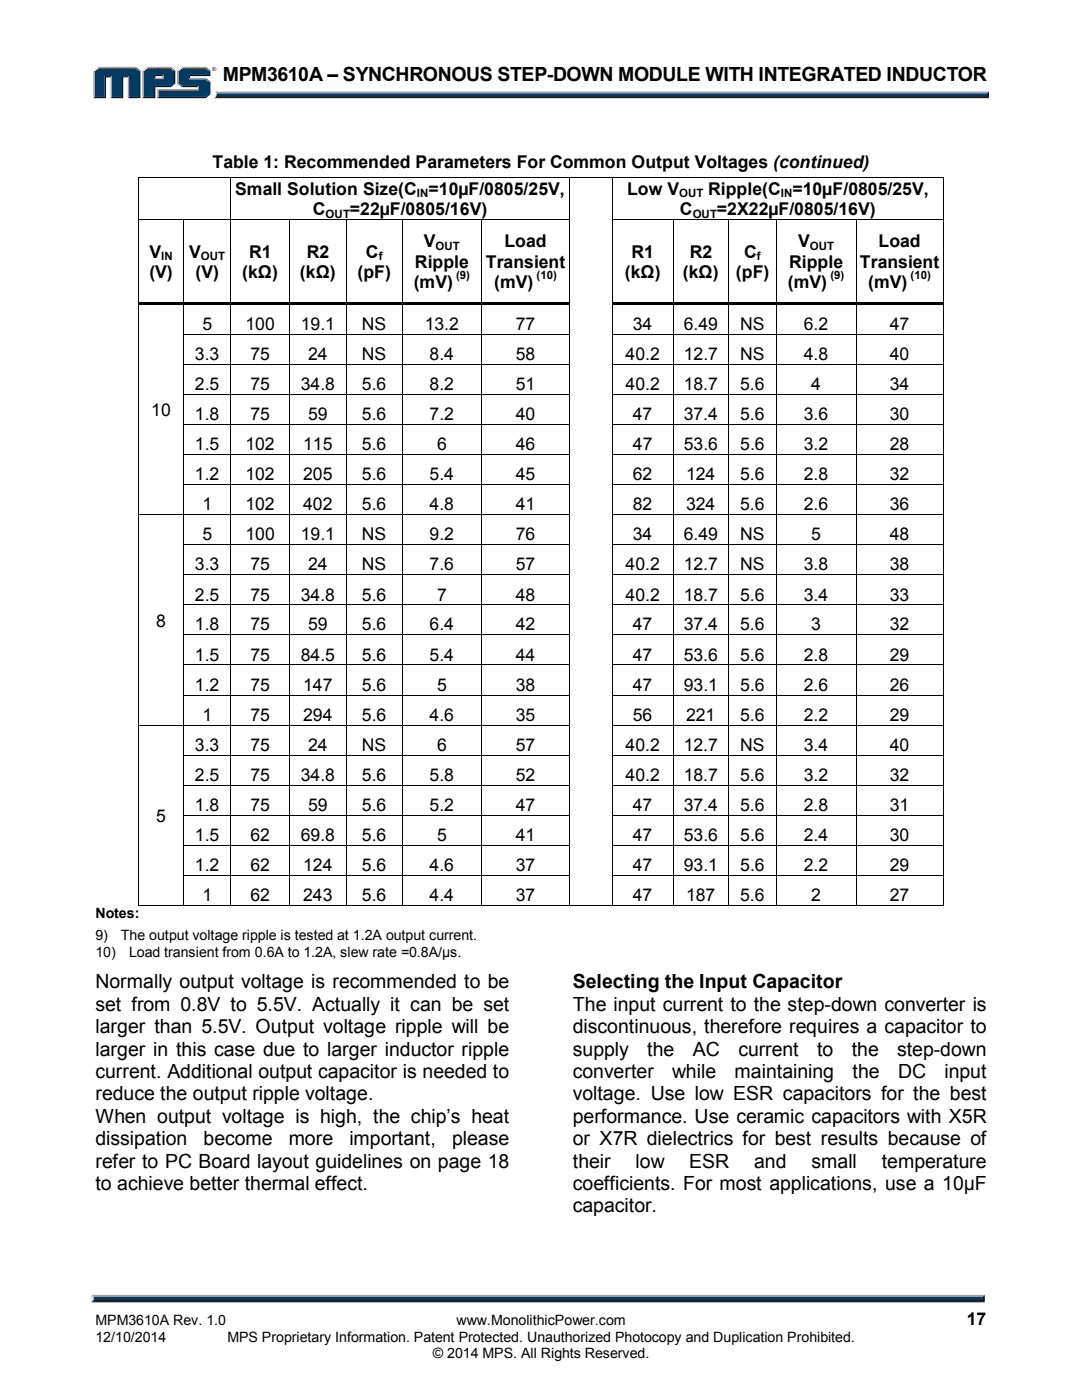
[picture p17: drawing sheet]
<svg xmlns="http://www.w3.org/2000/svg" width="216mm" height="279mm" viewBox="0 0 216 279" stroke-linecap="round" stroke-linejoin="round" font-family="sans-serif">
<defs><g id="words">
<g font-size="3.9">
<text x="44.4" y="16.3">MPM3610A – SYNCHRONOUS STEP-DOWN MODULE WITH INTEGRATED INDUCTOR</text>
<text x="19" y="197.3">Normally output voltage is recommended to be</text>
<text x="114.3" y="197.2">Selecting the Input Capacitor</text>
<text x="19" y="201.8">set from 0.8V to 5.5V. Actually it can be set</text>
<text x="114.3" y="201.8">The input current to the step-down converter is</text>
<text x="19" y="206.2">larger than 5.5V. Output voltage ripple will be</text>
<text x="114.3" y="206.2">discontinuous, therefore requires a capacitor to</text>
<text x="19" y="210.7">larger in this case due to larger inductor ripple</text>
<text x="19" y="215.1">current. Additional output capacitor is needed to</text>
<text x="114.3" y="210.7">supply</text>
<text x="114.3" y="215.1">converter</text>
<text x="129.2" y="210.7">the</text>
<text x="134.1" y="215.1">while</text>
<text x="138.3" y="210.7">AC</text>
<text x="146.6" y="215.1">maintaining</text>
<text x="147.3" y="210.7">current</text>
<text x="163" y="210.7">to</text>
<text x="169.9" y="210.7">the</text>
<text x="170.1" y="215.1">the</text>
<text x="179" y="210.7">step-down</text>
<text x="179.2" y="215.1">DC</text>
<text x="188.5" y="215.1">input</text>
<text x="19" y="219.6">reduce the output ripple voltage.</text>
<text x="114.3" y="219.6">voltage. Use low ESR capacitors for the best</text>
<text x="19" y="224.1">When output voltage is high, the chip’s heat</text>
<text x="114.3" y="224.1">performance. Use ceramic capacitors with X5R</text>
<text x="19" y="228.5">dissipation</text>
<text x="19" y="233">refer to PC Board layout guidelines on page 18</text>
<text x="40.6" y="228.5">become</text>
<text x="57.6" y="228.5">more</text>
<text x="69.7" y="228.5">important,</text>
<text x="90.2" y="228.5">please</text>
<text x="114.3" y="228.5">or X7R dielectrics for best results because of</text>
<text x="114.3" y="233">their</text>
<text x="126.8" y="233">low</text>
<text x="137.5" y="233">ESR</text>
<text x="150.5" y="233">and</text>
<text x="161.9" y="233">small</text>
<text x="175.9" y="233">temperature</text>
<text x="19" y="237.4">to achieve better thermal effect.</text>
<text x="114.3" y="237.4">coefficients. For most applications, use a 10µF</text>
<text x="114.3" y="241.9">capacitor.</text>
</g>
<g font-size="3.5">
<text x="42.4" y="33.5">Table 1: Recommended Parameters For Common Output Voltages (continued)</text>
<text x="46.9" y="38.8">Small Solution Size(C =10µF/0805/25V,</text>
<text x="125.1" y="38.8">Low V</text>
<text x="141.3" y="38.8">Ripple(C =10µF/0805/25V,</text>
<text x="62.4" y="42.9">C</text>
<text x="69.8" y="42.9">=22µF/0805/16V)</text>
<text x="135.7" y="42.9">C</text>
<text x="143" y="42.9">=2X22µF/0805/16V)</text>
<text x="29.8" y="51.4">V</text>
<text x="37.8" y="51.4">V</text>
<text x="49.7" y="51.4">R1</text>
<text x="61.2" y="51.4">R2</text>
<text x="73" y="51.4">C</text>
<text x="82.8" y="53.4">Ripple</text>
<text x="84.6" y="49.4">V</text>
<text x="96.9" y="53.4">Transient</text>
<text x="100.7" y="49.4">Load</text>
<text x="126" y="51.4">R1</text>
<text x="137.6" y="51.4">R2</text>
<text x="148.5" y="51.4">C</text>
<text x="157.5" y="53.4">Ripple</text>
<text x="159.3" y="49.4">V</text>
<text x="171.6" y="53.4">Transient</text>
<text x="175.3" y="49.4">Load</text>
<text x="29.8" y="55.5">(V)</text>
<text x="39" y="55.5">(V)</text>
<text x="48.3" y="55.5">(kΩ)</text>
<text x="59.9" y="55.5">(kΩ)</text>
<text x="71.3" y="55.5">(pF)</text>
<text x="82.5" y="57.5">(mV)</text>
<text x="98.6" y="57.5">(mV)</text>
<text x="124.7" y="55.5">(kΩ)</text>
<text x="136.3" y="55.5">(kΩ)</text>
<text x="146.9" y="55.5">(pF)</text>
<text x="157.2" y="57.5">(mV)</text>
<text x="173.2" y="57.5">(mV)</text>
<text x="40.4" y="65.9">5</text>
<text x="49" y="65.9">100</text>
<text x="60" y="65.9">19.1</text>
<text x="72.2" y="65.9">NS</text>
<text x="84.8" y="65.9">13.2</text>
<text x="102.9" y="65.9">77</text>
<text x="126.3" y="65.9">34</text>
<text x="136.4" y="65.9">6.49</text>
<text x="147.7" y="65.9">NS</text>
<text x="160.4" y="65.9">6.2</text>
<text x="177.5" y="65.9">47</text>
<text x="38.9" y="71.8">3.3</text>
<text x="50" y="71.8">75</text>
<text x="61.5" y="71.8">24</text>
<text x="72.2" y="71.8">NS</text>
<text x="85.7" y="71.8">8.4</text>
<text x="102.9" y="71.8">58</text>
<text x="124.8" y="71.8">40.2</text>
<text x="136.4" y="71.8">12.7</text>
<text x="147.7" y="71.8">NS</text>
<text x="160.4" y="71.8">4.8</text>
<text x="177.6" y="71.8">40</text>
<text x="38.9" y="77.9">2.5</text>
<text x="50" y="77.9">75</text>
<text x="60" y="77.9">34.8</text>
<text x="72.2" y="77.9">5.6</text>
<text x="85.7" y="77.9">8.2</text>
<text x="102.9" y="77.9">51</text>
<text x="124.8" y="77.9">40.2</text>
<text x="136.4" y="77.9">18.7</text>
<text x="147.7" y="77.9">5.6</text>
<text x="161.9" y="77.9">4</text>
<text x="177.5" y="77.9">34</text>
<text x="30.2" y="83.1">10</text>
<text x="38.9" y="83.9">1.8</text>
<text x="50" y="83.9">75</text>
<text x="61.5" y="83.9">59</text>
<text x="72.2" y="83.9">5.6</text>
<text x="85.7" y="83.9">7.2</text>
<text x="102.9" y="83.9">40</text>
<text x="126.3" y="83.9">47</text>
<text x="136.4" y="83.9">37.4</text>
<text x="147.7" y="83.9">5.6</text>
<text x="160.4" y="83.9">3.6</text>
<text x="177.5" y="83.9">30</text>
<text x="38.9" y="89.8">1.5</text>
<text x="49" y="89.8">102</text>
<text x="60.5" y="89.8">115</text>
<text x="72.2" y="89.8">5.6</text>
<text x="87.2" y="89.8">6</text>
<text x="102.9" y="89.8">46</text>
<text x="126.3" y="89.8">47</text>
<text x="136.5" y="89.8">53.6</text>
<text x="147.7" y="89.8">5.6</text>
<text x="160.4" y="89.8">3.2</text>
<text x="177.6" y="89.8">28</text>
<text x="38.9" y="95.8">1.2</text>
<text x="49" y="95.8">102</text>
<text x="60.5" y="95.8">205</text>
<text x="72.2" y="95.8">5.6</text>
<text x="85.7" y="95.8">5.4</text>
<text x="102.9" y="95.8">45</text>
<text x="126.3" y="95.8">62</text>
<text x="136.9" y="95.8">124</text>
<text x="147.7" y="95.8">5.6</text>
<text x="160.4" y="95.8">2.8</text>
<text x="177.5" y="95.8">32</text>
<text x="40.4" y="101.9">1</text>
<text x="49" y="101.9">102</text>
<text x="60.5" y="101.9">402</text>
<text x="72.2" y="101.9">5.6</text>
<text x="85.7" y="101.9">4.8</text>
<text x="102.9" y="101.9">41</text>
<text x="126.3" y="101.9">82</text>
<text x="136.9" y="101.9">324</text>
<text x="147.7" y="101.9">5.6</text>
<text x="160.4" y="101.9">2.6</text>
<text x="177.5" y="101.9">36</text>
<text x="40.4" y="107.8">5</text>
<text x="49" y="107.8">100</text>
<text x="60" y="107.8">19.1</text>
<text x="72.2" y="107.8">NS</text>
<text x="85.7" y="107.8">9.2</text>
<text x="102.9" y="107.8">76</text>
<text x="126.3" y="107.8">34</text>
<text x="136.4" y="107.8">6.49</text>
<text x="147.7" y="107.8">NS</text>
<text x="161.9" y="107.8">5</text>
<text x="177.5" y="107.8">48</text>
<text x="38.9" y="113.8">3.3</text>
<text x="50" y="113.8">75</text>
<text x="61.5" y="113.8">24</text>
<text x="72.2" y="113.8">NS</text>
<text x="85.7" y="113.8">7.6</text>
<text x="102.9" y="113.8">57</text>
<text x="124.8" y="113.8">40.2</text>
<text x="136.4" y="113.8">12.7</text>
<text x="147.7" y="113.8">NS</text>
<text x="160.4" y="113.8">3.8</text>
<text x="177.5" y="113.8">38</text>
<text x="38.9" y="119.8">2.5</text>
<text x="50" y="119.8">75</text>
<text x="60" y="119.8">34.8</text>
<text x="72.2" y="119.8">5.6</text>
<text x="87.2" y="119.8">7</text>
<text x="102.9" y="119.8">48</text>
<text x="124.8" y="119.8">40.2</text>
<text x="136.4" y="119.8">18.7</text>
<text x="147.7" y="119.8">5.6</text>
<text x="160.4" y="119.8">3.4</text>
<text x="177.5" y="119.8">33</text>
<text x="31.2" y="125.1">8</text>
<text x="38.9" y="125.8">1.8</text>
<text x="50" y="125.8">75</text>
<text x="61.5" y="125.8">59</text>
<text x="72.2" y="125.8">5.6</text>
<text x="85.7" y="125.8">6.4</text>
<text x="102.9" y="125.8">42</text>
<text x="126.3" y="125.8">47</text>
<text x="136.4" y="125.8">37.4</text>
<text x="147.7" y="125.8">5.6</text>
<text x="161.9" y="125.8">3</text>
<text x="177.6" y="125.8">32</text>
<text x="38.9" y="131.8">1.5</text>
<text x="50" y="131.8">75</text>
<text x="60" y="131.8">84.5</text>
<text x="72.2" y="131.8">5.6</text>
<text x="85.7" y="131.8">5.4</text>
<text x="102.9" y="131.8">44</text>
<text x="126.3" y="131.8">47</text>
<text x="136.4" y="131.8">53.6</text>
<text x="147.7" y="131.8">5.6</text>
<text x="160.4" y="131.8">2.8</text>
<text x="177.5" y="131.8">29</text>
<text x="38.9" y="137.8">1.2</text>
<text x="50" y="137.8">75</text>
<text x="60.5" y="137.8">147</text>
<text x="72.2" y="137.8">5.6</text>
<text x="87.2" y="137.8">5</text>
<text x="102.9" y="137.8">38</text>
<text x="126.3" y="137.8">47</text>
<text x="136.4" y="137.8">93.1</text>
<text x="147.7" y="137.8">5.6</text>
<text x="160.4" y="137.8">2.6</text>
<text x="177.6" y="137.8">26</text>
<text x="40.4" y="143.8">1</text>
<text x="50" y="143.8">75</text>
<text x="60.5" y="143.8">294</text>
<text x="72.2" y="143.8">5.6</text>
<text x="85.7" y="143.8">4.6</text>
<text x="102.9" y="143.8">35</text>
<text x="126.3" y="143.8">56</text>
<text x="136.9" y="143.8">221</text>
<text x="147.7" y="143.8">5.6</text>
<text x="160.4" y="143.8">2.2</text>
<text x="177.5" y="143.8">29</text>
<text x="38.9" y="149.8">3.3</text>
<text x="50" y="149.8">75</text>
<text x="61.5" y="149.8">24</text>
<text x="72.2" y="149.8">NS</text>
<text x="87.2" y="149.8">6</text>
<text x="102.9" y="149.8">57</text>
<text x="124.8" y="149.8">40.2</text>
<text x="136.4" y="149.8">12.7</text>
<text x="147.7" y="149.8">NS</text>
<text x="160.4" y="149.8">3.4</text>
<text x="177.5" y="149.8">40</text>
<text x="38.9" y="155.8">2.5</text>
<text x="50" y="155.8">75</text>
<text x="60" y="155.8">34.8</text>
<text x="72.2" y="155.8">5.6</text>
<text x="85.7" y="155.8">5.8</text>
<text x="102.9" y="155.8">52</text>
<text x="124.8" y="155.8">40.2</text>
<text x="136.4" y="155.8">18.7</text>
<text x="147.7" y="155.8">5.6</text>
<text x="160.4" y="155.8">3.2</text>
<text x="177.5" y="155.8">32</text>
<text x="38.9" y="161.8">1.8</text>
<text x="50" y="161.8">75</text>
<text x="61.5" y="161.8">59</text>
<text x="72.2" y="161.8">5.6</text>
<text x="85.7" y="161.8">5.2</text>
<text x="102.9" y="161.8">47</text>
<text x="126.3" y="161.8">47</text>
<text x="136.4" y="161.8">37.4</text>
<text x="147.7" y="161.8">5.6</text>
<text x="160.4" y="161.8">2.8</text>
<text x="177.5" y="161.8">31</text>
<text x="31.2" y="164">5</text>
<text x="38.9" y="167.8">1.5</text>
<text x="50" y="167.8">62</text>
<text x="60" y="167.8">69.8</text>
<text x="72.2" y="167.8">5.6</text>
<text x="87.2" y="167.8">5</text>
<text x="102.9" y="167.8">41</text>
<text x="126.3" y="167.8">47</text>
<text x="136.4" y="167.8">53.6</text>
<text x="147.7" y="167.8">5.6</text>
<text x="160.4" y="167.8">2.4</text>
<text x="177.6" y="167.8">30</text>
<text x="38.9" y="173.8">1.2</text>
<text x="50" y="173.8">62</text>
<text x="60.5" y="173.8">124</text>
<text x="72.2" y="173.8">5.6</text>
<text x="85.7" y="173.8">4.6</text>
<text x="102.9" y="173.8">37</text>
<text x="126.3" y="173.8">47</text>
<text x="136.4" y="173.8">93.1</text>
<text x="147.7" y="173.8">5.6</text>
<text x="160.4" y="173.8">2.2</text>
<text x="177.6" y="173.8">29</text>
<text x="40.4" y="179.8">1</text>
<text x="50" y="179.8">62</text>
<text x="60.5" y="179.8">243</text>
<text x="72.2" y="179.8">5.6</text>
<text x="85.7" y="179.8">4.4</text>
<text x="102.9" y="179.8">37</text>
<text x="126.3" y="179.8">47</text>
<text x="136.9" y="179.8">187</text>
<text x="147.7" y="179.8">5.6</text>
<text x="161.9" y="179.8">2</text>
<text x="177.5" y="179.8">27</text>
<text x="192.9" y="264.5">17</text>
</g>
<g font-size="2.8">
<text x="19" y="183.3">Notes:</text>
<text x="19" y="187.7">9)</text>
<text x="19" y="190.9">10)</text>
<text x="24.1" y="187.7">The output voltage ripple is tested at 1.2A output current.</text>
<text x="25.7" y="190.9">Load transient from 0.6A to 1.2A, slew rate =0.8A/µs.</text>
<text x="19" y="267.9">12/10/2014</text>
<text x="19" y="264.5">MPM3610A Rev. 1.0</text>
<text x="45.4" y="267.9">MPS Proprietary Information. Patent Protected. Unauthorized Photocopy and Duplication Prohibited.</text>
<text x="91.1" y="264.5">www.MonolithicPower.com</text>
<text x="86.4" y="271.1">© 2014 MPS. All Rights Reserved.</text>
</g>
<g font-size="2.3">
<text x="83.2" y="39.4">IN</text>
<text x="135.6" y="39.4">OUT</text>
<text x="155.8" y="39.4">IN</text>
<text x="65" y="43.4">OUT</text>
<text x="138.2" y="43.4">OUT</text>
<text x="32.2" y="51.9">IN</text>
<text x="40.1" y="51.9">OUT</text>
<text x="75.6" y="51.9">f</text>
<text x="86.9" y="49.9">OUT</text>
<text x="151" y="51.9">f</text>
<text x="161.6" y="49.9">OUT</text>
<text x="91" y="55.7">(9)</text>
<text x="107.1" y="55.7">(10)</text>
<text x="165.7" y="55.7">(9)</text>
<text x="181.7" y="55.7">(10)</text>
</g>
</g></defs>
<path d="M43 18.3h154.3l-.4 .7h-153.7z" fill="#94a0b9"/>
<path d="M43.2 19l153.7-.1 .4 .7h-154.7l.4-.3z" fill="#231f20"/>
<path d="M196.9 18.7l.4-.4v1.3l-.4-.4z" fill="#001339"/>
<path d="M43.2 18.7h153.7v.5h-153.8z" fill="#003b63"/>
<path d="M43 18.3l.2 .5a.79 .79 0 0 1-.6 .8l.1-.1a1.23 1.23 0 0 0 .3-1.2z" fill="#dcddde"/>
<path d="M30.7 15.8l.3-.3h1.4l.2 .3z" fill="#94a0b9"/>
<g fill="#003b63">
<path d="M18.9 14.2l.8-.6h7.2l.9 .6v5.1h-2v-4.1h-1.5v4.1h-2v-4.1h-1.4v4.1h-2z"/>
<path d="M28.7 14.2l.8-.6h2.1v1.3h-.9v.9h1.9v-.9h-1.2v-1.3h2.5l.8 .6v2.3l-.8 .6h-3.2v2.2h-2z"/>
<path d="M31.6 18h8v-.9h-3.2l-.8-.6v-2.3l.8-.6h4.5l.8 .6v.7h-4v.9h3.2l.8 .6v2.2l-.8 .7h-9.3z"/>
</g>
<path d="M36.3 13.5h4.8" fill="none" stroke="#94a0b9" stroke-width=".26"/>
<path d="M35.3 14l1-.7 .1 .3-.8 .6z" fill="#dcddde"/>
<path d="M35.5 14v2.7" fill="none" stroke="#94a0b9" stroke-width=".27"/>
<path d="M35.3 16.7l.3-.2 .8 .6-.1 .3z" fill="#547194"/>
<path d="M36.3 17.3h3.4" fill="none" stroke="#001339" stroke-width=".26"/>
<g fill="#94a0b9">
<path d="M31.4 17.7h8v-.3l.3-.3v.9h-8.1z"/>
<path d="M31.4 17.7l.2 .3v1.3l-.2 .3z"/>
</g>
<path d="M37.7 14.9h4v-.7l.3-.2v1.2h-4.1v.3l-.2 .3z" fill="#001339"/>
<path d="M37.7 15.7h3.4" fill="none" stroke="#94a0b9" stroke-width=".26"/>
<path d="M41.1 15.5l.9 .7-.3 .2-.8-.6z" fill="#547194"/>
<g fill="#001339">
<path d="M31.4 19.6l.2-.3h9.3l.8-.7v-2.2l.3-.2v2.6l-.9 .8z"/>
<path d="M30.7 17.1h3.2l.8-.6v-2.3l.3-.2v2.7l-.9 .7h-3.1v2.2h-2.6l.3-.3h2z"/>
</g>
<path d="M34.1 13.3l.9 .7-.3 .2-.8-.6z" fill="#547194"/>
<path d="M29.3 13.5h4.8" fill="none" stroke="#94a0b9" stroke-width=".26"/>
<path d="M28.4 14l.9-.7 .2 .3-.8 .6z" fill="#dcddde"/>
<path d="M28.5 14v5.6" fill="none" stroke="#94a0b9" stroke-width=".27"/>
<path d="M32.4 15.2l.2-.3v.9l-.2-.3z" fill="#94a0b9"/>
<g fill="#001339">
<path d="M30.7 14.9h1.9l-.2 .3h-1.4v.3l-.3 .3z"/>
<path d="M27.8 14.2l.2-.2v5.6h-2.5l.3-.3h2z"/>
</g>
<path d="M27.1 13.3l.9 .7-.2 .2-.9-.6z" fill="#547194"/>
<path d="M19.5 13.5h7.6" fill="none" stroke="#94a0b9" stroke-width=".26"/>
<path d="M18.6 14l.9-.7 .2 .3-.8 .6z" fill="#dcddde"/>
<path d="M18.8 14v5.6" fill="none" stroke="#94a0b9" stroke-width=".27"/>
<path d="M20.9 15.2h1.4l-.2 .3h-.9v4.1h-2.6l.3-.3h2z" fill="#001339"/>
<path d="M22.2 15.2v4.4" fill="none" stroke="#94a0b9" stroke-width=".27"/>
<path d="M24.3 15.2h1.5l-.3 .3h-.9v4.1h-2.5l.2-.3h2z" fill="#001339"/>
<path d="M25.6 15.2v4.4" fill="none" stroke="#94a0b9" stroke-width=".27"/>
<path d="M41.1 13.3l.9 .7-.3 .2-.8-.6z" fill="#547194"/>
<g fill="#231f20">
<path d="M18.7 259.2h177.4l.4 .7h-178.3z"/>
<path d="M42.3 13.8a.45 .45 0 0 1 .9 0 .45 .45 0 0 1-.9 0zM42.4 13.8a.37 .37 0 0 0 .7 0 .37 .37 0 0 0-.7 0zM42.6 13.5l.3 .1v.4l-.2-.2-.1 .2zM42.6 13.6v.2l.2-.1z"/>
</g>
<path d="M18.3 258.4h178.2l-.4 .8h-177.4z" fill="#94a0b9"/>
<path d="M196.5 258.4v1.5l-.4-.4v-.6z" fill="#001339"/>
<path d="M18.7 258.9h177.4v.6h-177.4z" fill="#003b63"/>
<path d="M18.2 258.4l.5 .5v.5l-.5 .5z" fill="#dcddde"/>
<g fill="#000">
<path d="M27.6 35.4h.1v.2h-.1zM188.2 35.4h.1v.2h-.1zM27.6 43.7h.1v.5h-.1zM36.6 43.7h.2v.5h-.2zM46 43.7h.1v.5h-.1zM57.7 43.7h.2v.5h-.2zM69 43.7h.2v.5h-.2zM80.1 43.7h.2v.5h-.2zM96 43.7h.2v.5h-.2zM113.6 43.7h.1v.5h-.1zM122.2 43.7h.1v.5h-.1zM134.2 43.7h.2v.5h-.2z"/>
<path d="M145.3 43.7h.2v.5h-.2zM154.9 43.7h.1v.5h-.1zM170.7 43.7h.2v.5h-.2zM188.2 43.7h.1v.5h-.1zM27.6 60.3h.1v.8h-.1zM27.6 66.7h.1v.4h-.1zM27.6 72.6h.1v.5h-.1zM27.6 78.7h.1v.4h-.1zM27.7 60.3h8.9v.5h-8.9zM36.6 60.8h.2v.3h-.2zM36.6 60.3h9.4v.5h-9.4zM36.6 66.7h.2v.4h-.2z"/>
<path d="M36.6 72.6h.2v.5h-.2zM36.6 78.7h.2v.4h-.2zM46 60.8h.1v.3h-.1zM46 60.3h11.7v.5h-11.7zM46 66.7h.1v.4h-.1zM46 72.6h.1v.5h-.1zM46 78.7h.1v.4h-.1zM57.7 60.8h.2v.3h-.2zM57.7 60.3h11.3v.5h-11.3zM57.7 66.7h.2v.4h-.2zM57.7 72.6h.2v.5h-.2zM57.7 78.7h.2v.4h-.2z"/>
<path d="M69 60.8h.2v.3h-.2zM69 60.3h11.1v.5h-11.1zM69 66.7h.2v.4h-.2zM69 72.6h.2v.5h-.2zM69 78.7h.2v.4h-.2zM80.1 60.8h.2v.3h-.2zM80.1 60.3h15.9v.5h-15.9zM80.1 66.7h.2v.4h-.2zM80.1 72.6h.2v.5h-.2zM80.1 78.7h.2v.4h-.2zM96 60.8h.2v.3h-.2zM96 60.3h17.6v.5h-17.6z"/>
<path d="M96 66.7h.2v.4h-.2zM96 72.6h.2v.5h-.2zM96 78.7h.2v.4h-.2zM113.6 60.3h.1v.8h-.1zM113.6 66.7h.1v.4h-.1zM113.6 72.6h.1v.5h-.1zM113.6 78.7h.1v.4h-.1zM122.2 60.3h.1v.8h-.1zM122.2 66.7h.1v.4h-.1zM122.2 72.6h.1v.5h-.1zM122.2 78.7h.1v.4h-.1zM122.3 60.3h11.9v.5h-11.9z"/>
<path d="M134.2 60.8h.2v.3h-.2zM134.2 60.3h11.1v.5h-11.1zM134.2 66.7h.2v.4h-.2zM134.2 72.6h.2v.5h-.2zM134.2 78.7h.2v.4h-.2zM145.3 60.8h.2v.3h-.2zM145.3 60.3h9.6v.5h-9.6zM145.3 66.7h.2v.4h-.2zM145.3 72.6h.2v.5h-.2zM145.3 78.7h.2v.4h-.2zM154.9 60.8h.1v.3h-.1zM154.9 60.3h15.8v.5h-15.8z"/>
<path d="M154.9 66.7h.1v.4h-.1zM154.9 72.6h.1v.5h-.1zM154.9 78.7h.1v.4h-.1zM170.7 60.8h.2v.3h-.2zM170.7 60.3h17.5v.5h-17.5zM170.7 66.7h.2v.4h-.2zM170.7 72.6h.2v.5h-.2zM170.7 78.7h.2v.4h-.2zM188.2 60.3h.1v.8h-.1zM188.2 66.7h.1v.4h-.1zM188.2 72.6h.1v.5h-.1zM188.2 78.7h.1v.4h-.1z"/>
<path d="M27.6 84.7h.1v.4h-.1zM27.6 90.6h.1v.5h-.1zM27.6 96.6h.1v.5h-.1zM36.6 84.7h.2v.4h-.2zM36.6 90.6h.2v.5h-.2zM36.6 96.6h.2v.5h-.2zM46 84.7h.1v.4h-.1zM46 90.6h.1v.5h-.1zM46 96.6h.1v.5h-.1zM57.7 84.7h.2v.4h-.2zM57.7 90.6h.2v.5h-.2zM57.7 96.6h.2v.5h-.2z"/>
<path d="M69 84.7h.2v.4h-.2zM69 90.6h.2v.5h-.2zM69 96.6h.2v.5h-.2zM80.1 84.7h.2v.4h-.2zM80.1 90.6h.2v.5h-.2zM80.1 96.6h.2v.5h-.2zM96 84.7h.2v.4h-.2zM96 90.6h.2v.5h-.2zM96 96.6h.2v.5h-.2zM113.6 84.7h.1v.4h-.1zM113.6 90.6h.1v.5h-.1zM113.6 96.6h.1v.5h-.1z"/>
<path d="M122.2 84.7h.1v.4h-.1zM122.2 90.6h.1v.5h-.1zM122.2 96.6h.1v.5h-.1zM134.2 84.7h.2v.4h-.2zM134.2 90.6h.2v.5h-.2zM134.2 96.6h.2v.5h-.2zM145.3 84.7h.2v.4h-.2zM145.3 90.6h.2v.5h-.2zM145.3 96.6h.2v.5h-.2zM154.9 84.7h.1v.4h-.1zM154.9 90.6h.1v.5h-.1zM154.9 96.6h.1v.5h-.1z"/>
<path d="M170.7 84.7h.2v.4h-.2zM170.7 90.6h.2v.5h-.2zM170.7 96.6h.2v.5h-.2zM188.2 84.7h.1v.4h-.1zM188.2 90.6h.1v.5h-.1zM188.2 96.6h.1v.5h-.1zM27.6 102.7h.1v.4h-.1zM27.6 108.6h.1v.5h-.1zM27.6 114.6h.1v.5h-.1zM36.6 102.7h.2v.4h-.2zM36.6 108.6h.2v.5h-.2zM36.6 114.6h.2v.5h-.2z"/>
<path d="M46 102.7h.1v.4h-.1zM46 108.6h.1v.5h-.1zM46 114.6h.1v.5h-.1zM57.7 102.7h.2v.4h-.2zM57.7 108.6h.2v.5h-.2zM57.7 114.6h.2v.5h-.2zM69 102.7h.2v.4h-.2zM69 108.6h.2v.5h-.2zM69 114.6h.2v.5h-.2zM80.1 102.7h.2v.4h-.2zM80.1 108.6h.2v.5h-.2zM80.1 114.6h.2v.5h-.2z"/>
<path d="M96 102.7h.2v.4h-.2zM96 108.6h.2v.5h-.2zM96 114.6h.2v.5h-.2zM113.6 102.7h.1v.4h-.1zM113.6 108.6h.1v.5h-.1zM113.6 114.6h.1v.5h-.1zM122.2 102.7h.1v.4h-.1zM122.2 108.6h.1v.5h-.1zM122.2 114.6h.1v.5h-.1zM134.2 102.7h.2v.4h-.2zM134.2 108.6h.2v.5h-.2zM134.2 114.6h.2v.5h-.2z"/>
<path d="M145.3 102.7h.2v.4h-.2zM145.3 108.6h.2v.5h-.2zM145.3 114.6h.2v.5h-.2zM154.9 102.7h.1v.4h-.1zM154.9 108.6h.1v.5h-.1zM154.9 114.6h.1v.5h-.1zM170.7 102.7h.2v.4h-.2zM170.7 108.6h.2v.5h-.2zM170.7 114.6h.2v.5h-.2zM188.2 102.7h.1v.4h-.1zM188.2 108.6h.1v.5h-.1zM188.2 114.6h.1v.5h-.1z"/>
<path d="M27.6 120.7h.1v.4h-.1zM27.6 126.6h.1v.4h-.1zM27.6 132.6h.1v.5h-.1zM27.6 138.6h.1v.5h-.1zM36.6 120.7h.2v.4h-.2zM36.6 126.6h.2v.4h-.2zM36.6 132.6h.2v.5h-.2zM36.6 138.6h.2v.5h-.2zM46 120.7h.1v.4h-.1zM46 126.6h.1v.4h-.1zM46 132.6h.1v.5h-.1zM46 138.6h.1v.5h-.1z"/>
<path d="M57.7 120.7h.2v.4h-.2zM57.7 126.6h.2v.4h-.2zM57.7 132.6h.2v.5h-.2zM57.7 138.6h.2v.5h-.2zM69 120.7h.2v.4h-.2zM69 126.6h.2v.4h-.2zM69 132.6h.2v.5h-.2zM69 138.6h.2v.5h-.2zM80.1 120.7h.2v.4h-.2zM80.1 126.6h.2v.4h-.2zM80.1 132.6h.2v.5h-.2zM80.1 138.6h.2v.5h-.2z"/>
<path d="M96 120.7h.2v.4h-.2zM96 126.6h.2v.4h-.2zM96 132.6h.2v.5h-.2zM96 138.6h.2v.5h-.2zM113.6 120.7h.1v.4h-.1zM113.6 126.6h.1v.4h-.1zM113.6 132.6h.1v.5h-.1zM113.6 138.6h.1v.5h-.1zM122.2 120.7h.1v.4h-.1zM122.2 126.6h.1v.4h-.1zM122.2 132.6h.1v.5h-.1zM122.2 138.6h.1v.5h-.1z"/>
<path d="M134.2 120.7h.2v.4h-.2zM134.2 126.6h.2v.4h-.2zM134.2 132.6h.2v.5h-.2zM134.2 138.6h.2v.5h-.2zM145.3 120.7h.2v.4h-.2zM145.3 126.6h.2v.4h-.2zM145.3 132.6h.2v.5h-.2zM145.3 138.6h.2v.5h-.2zM154.9 120.7h.1v.4h-.1zM154.9 126.6h.1v.4h-.1zM154.9 132.6h.1v.5h-.1zM154.9 138.6h.1v.5h-.1z"/>
<path d="M170.7 120.7h.2v.4h-.2zM170.7 126.6h.2v.4h-.2zM170.7 132.6h.2v.5h-.2zM170.7 138.6h.2v.5h-.2zM188.2 120.7h.1v.4h-.1zM188.2 126.6h.1v.4h-.1zM188.2 132.6h.1v.5h-.1zM188.2 138.6h.1v.5h-.1zM27.6 144.6h.1v.4h-.1zM27.6 150.6h.1v.4h-.1zM27.6 156.6h.1v.5h-.1zM36.6 144.6h.2v.4h-.2z"/>
<path d="M36.6 150.6h.2v.4h-.2zM36.6 156.6h.2v.5h-.2zM46 144.6h.1v.4h-.1zM46 150.6h.1v.4h-.1zM46 156.6h.1v.5h-.1zM57.7 144.6h.2v.4h-.2zM57.7 150.6h.2v.4h-.2zM57.7 156.6h.2v.5h-.2zM69 144.6h.2v.4h-.2zM69 150.6h.2v.4h-.2zM69 156.6h.2v.5h-.2zM80.1 144.6h.2v.4h-.2z"/>
<path d="M80.1 150.6h.2v.4h-.2zM80.1 156.6h.2v.5h-.2zM96 144.6h.2v.4h-.2zM96 150.6h.2v.4h-.2zM96 156.6h.2v.5h-.2zM113.6 144.6h.1v.4h-.1zM113.6 150.6h.1v.4h-.1zM113.6 156.6h.1v.5h-.1zM122.2 144.6h.1v.4h-.1zM122.2 150.6h.1v.4h-.1zM122.2 156.6h.1v.5h-.1zM134.2 144.6h.2v.4h-.2z"/>
<path d="M134.2 150.6h.2v.4h-.2zM134.2 156.6h.2v.5h-.2zM145.3 144.6h.2v.4h-.2zM145.3 150.6h.2v.4h-.2zM145.3 156.6h.2v.5h-.2zM154.9 144.6h.1v.4h-.1zM154.9 150.6h.1v.4h-.1zM154.9 156.6h.1v.5h-.1zM170.7 144.6h.2v.4h-.2zM170.7 150.6h.2v.4h-.2zM170.7 156.6h.2v.5h-.2zM188.2 144.6h.1v.4h-.1z"/>
<path d="M188.2 150.6h.1v.4h-.1zM188.2 156.6h.1v.5h-.1zM27.6 162.6h.1v.4h-.1zM27.6 168.6h.1v.4h-.1zM27.6 174.6h.1v.4h-.1zM36.6 162.6h.2v.4h-.2zM36.6 168.6h.2v.4h-.2zM36.6 174.6h.2v.4h-.2zM46 162.6h.1v.4h-.1zM46 168.6h.1v.4h-.1zM46 174.6h.1v.4h-.1zM57.7 162.6h.2v.4h-.2z"/>
<path d="M57.7 168.6h.2v.4h-.2zM57.7 174.6h.2v.4h-.2zM69 162.6h.2v.4h-.2zM69 168.6h.2v.4h-.2zM69 174.6h.2v.4h-.2zM80.1 162.6h.2v.4h-.2zM80.1 168.6h.2v.4h-.2zM80.1 174.6h.2v.4h-.2zM96 162.6h.2v.4h-.2zM96 168.6h.2v.4h-.2zM96 174.6h.2v.4h-.2zM113.6 162.6h.1v.4h-.1z"/>
<path d="M113.6 168.6h.1v.4h-.1zM113.6 174.6h.1v.4h-.1zM122.2 162.6h.1v.4h-.1zM122.2 168.6h.1v.4h-.1zM122.2 174.6h.1v.4h-.1zM134.2 162.6h.2v.4h-.2zM134.2 168.6h.2v.4h-.2zM134.2 174.6h.2v.4h-.2zM145.3 162.6h.2v.4h-.2zM145.3 168.6h.2v.4h-.2zM145.3 174.6h.2v.4h-.2zM154.9 162.6h.1v.4h-.1z"/>
<path d="M154.9 168.6h.1v.4h-.1zM154.9 174.6h.1v.4h-.1zM170.7 162.6h.2v.4h-.2zM170.7 168.6h.2v.4h-.2zM170.7 174.6h.2v.4h-.2zM188.2 162.6h.1v.4h-.1zM188.2 168.6h.1v.4h-.1zM188.2 174.6h.1v.4h-.1zM188.2 180.6h.1v.2h-.1z"/>
</g>
<g fill="none" stroke="#000" stroke-width=".2">
<path d="M27.6 35.5h160.7M27.6 35.6v8.1M46.1 35.6v8.1M113.7 35.6v8.1M122.3 35.6v8.1M188.3 35.6v8.1M27.6 44.2v16.1M27.7 43.8h8.9M36.7 44.2v16.1M36.8 43.8h9.2M46.1 44.2v16.1M46.1 43.8h11.6"/>
<path d="M57.8 44.2v16.1M57.9 43.8h11.1M69.1 44.2v16.1M69.2 43.8h10.9M80.2 44.2v16.1M80.3 43.8h15.7M96.1 44.2v16.1M96.2 43.8h17.4M113.7 44.2v16.1M122.3 44.2v16.1M122.3 43.8h11.9M134.3 44.2v16.1"/>
<path d="M134.4 43.8h10.9M145.4 44.2v16.1M145.5 43.8h9.4M154.9 44.2v16.1M155 43.8h15.7M170.8 44.2v16.1M170.9 43.8h17.3M188.3 44.2v16.1M27.6 61.1v5.6M27.6 67.1v5.5M27.6 73.1v5.6M27.6 79.1v5.6"/>
<path d="M36.7 61.1v5.6M36.7 67.1v5.5M36.7 73.1v5.6M36.7 79.1v5.6M36.8 66.8h9.2M36.8 72.7h9.2M36.8 78.7h9.2M46.1 61.1v5.6M46.1 67.1v5.5M46.1 73.1v5.6M46.1 79.1v5.6M46.1 66.8h11.6"/>
<path d="M46.1 72.7h11.6M46.1 78.7h11.6M57.8 61.1v5.6M57.8 67.1v5.5M57.8 73.1v5.6M57.8 79.1v5.6M57.9 66.8h11.1M57.9 72.7h11.1M57.9 78.7h11.1M69.1 61.1v5.6M69.1 67.1v5.5M69.1 73.1v5.6"/>
<path d="M69.1 79.1v5.6M69.2 66.8h10.9M69.2 72.7h10.9M69.2 78.7h10.9M80.2 61.1v5.6M80.2 67.1v5.5M80.2 73.1v5.6M80.2 79.1v5.6M80.3 66.8h15.7M80.3 72.7h15.7M80.3 78.7h15.7M96.1 61.1v5.6"/>
<path d="M96.1 67.1v5.5M96.1 73.1v5.6M96.1 79.1v5.6M96.2 66.8h17.4M96.2 72.7h17.4M96.2 78.7h17.4M113.7 61.1v5.6M113.7 67.1v5.5M113.7 73.1v5.6M113.7 79.1v5.6M122.3 61.1v5.6M122.3 67.1v5.5"/>
<path d="M122.3 73.1v5.6M122.3 79.1v5.6M122.3 66.8h11.9M122.3 72.7h11.9M122.3 78.7h11.9M134.3 61.1v5.6M134.3 67.1v5.5M134.3 73.1v5.6M134.3 79.1v5.6M134.4 66.8h10.9M134.4 72.7h10.9M134.4 78.7h10.9"/>
<path d="M145.4 61.1v5.6M145.4 67.1v5.5M145.4 73.1v5.6M145.4 79.1v5.6M145.5 66.8h9.4M145.5 72.7h9.4M145.5 78.7h9.4M154.9 61.1v5.6M154.9 67.1v5.5M154.9 73.1v5.6M154.9 79.1v5.6M155 66.8h15.7"/>
<path d="M155 72.7h15.7M155 78.7h15.7M170.8 61.1v5.6M170.8 67.1v5.5M170.8 73.1v5.6M170.8 79.1v5.6M170.9 66.8h17.3M170.9 72.7h17.3M170.9 78.7h17.3M188.3 61.1v5.6M188.3 67.1v5.5M188.3 73.1v5.6"/>
<path d="M188.3 79.1v5.6M27.6 85.1v5.5M27.6 91.1v5.5M27.6 97.1v5.6M36.7 85.1v5.5M36.7 91.1v5.5M36.7 97.1v5.6M36.8 84.8h9.2M36.8 90.7h9.2M36.8 96.7h9.2M46.1 85.1v5.5M46.1 91.1v5.5"/>
<path d="M46.1 97.1v5.6M46.1 84.8h11.6M46.1 90.7h11.6M46.1 96.7h11.6M57.8 85.1v5.5M57.8 91.1v5.5M57.8 97.1v5.6M57.9 84.8h11.1M57.9 90.7h11.1M57.9 96.7h11.1M69.1 85.1v5.5M69.1 91.1v5.5"/>
<path d="M69.1 97.1v5.6M69.2 84.8h10.9M69.2 90.7h10.9M69.2 96.7h10.9M80.2 85.1v5.5M80.2 91.1v5.5M80.2 97.1v5.6M80.3 84.8h15.7M80.3 90.7h15.7M80.3 96.7h15.7M96.1 85.1v5.5M96.1 91.1v5.5"/>
<path d="M96.1 97.1v5.6M96.2 84.8h17.4M96.2 90.7h17.4M96.2 96.7h17.4M113.7 85.1v5.5M113.7 91.1v5.5M113.7 97.1v5.6M122.3 85.1v5.5M122.3 91.1v5.5M122.3 97.1v5.6M122.3 84.8h11.9M122.3 90.7h11.9"/>
<path d="M122.3 96.7h11.9M134.3 85.1v5.5M134.3 91.1v5.5M134.3 97.1v5.6M134.4 84.8h10.9M134.4 90.7h10.9M134.4 96.7h10.9M145.4 85.1v5.5M145.4 91.1v5.5M145.4 97.1v5.6M145.5 84.8h9.4M145.5 90.7h9.4"/>
<path d="M145.5 96.7h9.4M154.9 85.1v5.5M154.9 91.1v5.5M154.9 97.1v5.6M155 84.8h15.7M155 90.7h15.7M155 96.7h15.7M170.8 85.1v5.5M170.8 91.1v5.5M170.8 97.1v5.6M170.9 84.8h17.3M170.9 90.7h17.3"/>
<path d="M170.9 96.7h17.3M188.3 85.1v5.5M188.3 91.1v5.5M188.3 97.1v5.6M27.6 103.1v5.5M27.6 109.1v5.5M27.6 115.1v5.6M27.7 102.7h8.9M36.7 103.1v5.5M36.7 109.1v5.5M36.7 115.1v5.6M36.8 102.7h9.2"/>
<path d="M36.8 108.7h9.2M36.8 114.7h9.2M46.1 103.1v5.5M46.1 109.1v5.5M46.1 115.1v5.6M46.1 102.7h11.6M46.1 108.7h11.6M46.1 114.7h11.6M57.8 103.1v5.5M57.8 109.1v5.5M57.8 115.1v5.6M57.9 102.7h11.1"/>
<path d="M57.9 108.7h11.1M57.9 114.7h11.1M69.1 103.1v5.5M69.1 109.1v5.5M69.1 115.1v5.6M69.2 102.7h10.9M69.2 108.7h10.9M69.2 114.7h10.9M80.2 103.1v5.5M80.2 109.1v5.5M80.2 115.1v5.6M80.3 102.7h15.7"/>
<path d="M80.3 108.7h15.7M80.3 114.7h15.7M96.1 103.1v5.5M96.1 109.1v5.5M96.1 115.1v5.6M96.2 102.7h17.4M96.2 108.7h17.4M96.2 114.7h17.4M113.7 103.1v5.5M113.7 109.1v5.5M113.7 115.1v5.6M122.3 103.1v5.5"/>
<path d="M122.3 109.1v5.5M122.3 115.1v5.6M122.3 102.7h11.9M122.3 108.7h11.9M122.3 114.7h11.9M134.3 103.1v5.5M134.3 109.1v5.5M134.3 115.1v5.6M134.4 102.7h10.9M134.4 108.7h10.9M134.4 114.7h10.9M145.4 103.1v5.5"/>
<path d="M145.4 109.1v5.5M145.4 115.1v5.6M145.5 102.7h9.4M145.5 108.7h9.4M145.5 114.7h9.4M154.9 103.1v5.5M154.9 109.1v5.5M154.9 115.1v5.6M155 102.7h15.7M155 108.7h15.7M155 114.7h15.7M170.8 103.1v5.5"/>
<path d="M170.8 109.1v5.5M170.8 115.1v5.6M170.9 102.7h17.3M170.9 108.7h17.3M170.9 114.7h17.3M188.3 103.1v5.5M188.3 109.1v5.5M188.3 115.1v5.6M27.6 121.1v5.5M27.6 127v5.6M27.6 133.1v5.5M27.6 139.1v5.5"/>
<path d="M36.7 121.1v5.5M36.7 127v5.6M36.7 133.1v5.5M36.7 139.1v5.5M36.8 120.7h9.2M36.8 126.7h9.2M36.8 132.7h9.2M36.8 138.7h9.2M46.1 121.1v5.5M46.1 127v5.6M46.1 133.1v5.5M46.1 139.1v5.5"/>
<path d="M46.1 120.7h11.6M46.1 126.7h11.6M46.1 132.7h11.6M46.1 138.7h11.6M57.8 121.1v5.5M57.8 127v5.6M57.8 133.1v5.5M57.8 139.1v5.5M57.9 120.7h11.1M57.9 126.7h11.1M57.9 132.7h11.1M57.9 138.7h11.1"/>
<path d="M69.1 121.1v5.5M69.1 127v5.6M69.1 133.1v5.5M69.1 139.1v5.5M69.2 120.7h10.9M69.2 126.7h10.9M69.2 132.7h10.9M69.2 138.7h10.9M80.2 121.1v5.5M80.2 127v5.6M80.2 133.1v5.5M80.2 139.1v5.5"/>
<path d="M80.3 120.7h15.7M80.3 126.7h15.7M80.3 132.7h15.7M80.3 138.7h15.7M96.1 121.1v5.5M96.1 127v5.6M96.1 133.1v5.5M96.1 139.1v5.5M96.2 120.7h17.4M96.2 126.7h17.4M96.2 132.7h17.4M96.2 138.7h17.4"/>
<path d="M113.7 121.1v5.5M113.7 127v5.6M113.7 133.1v5.5M113.7 139.1v5.5M122.3 121.1v5.5M122.3 127v5.6M122.3 133.1v5.5M122.3 139.1v5.5M122.3 120.7h11.9M122.3 126.7h11.9M122.3 132.7h11.9M122.3 138.7h11.9"/>
<path d="M134.3 121.1v5.5M134.3 127v5.6M134.3 133.1v5.5M134.3 139.1v5.5M134.4 120.7h10.9M134.4 126.7h10.9M134.4 132.7h10.9M134.4 138.7h10.9M145.4 121.1v5.5M145.4 127v5.6M145.4 133.1v5.5M145.4 139.1v5.5"/>
<path d="M145.5 120.7h9.4M145.5 126.7h9.4M145.5 132.7h9.4M145.5 138.7h9.4M154.9 121.1v5.5M154.9 127v5.6M154.9 133.1v5.5M154.9 139.1v5.5M155 120.7h15.7M155 126.7h15.7M155 132.7h15.7M155 138.7h15.7"/>
<path d="M170.8 121.1v5.5M170.8 127v5.6M170.8 133.1v5.5M170.8 139.1v5.5M170.9 120.7h17.3M170.9 126.7h17.3M170.9 132.7h17.3M170.9 138.7h17.3M188.3 121.1v5.5M188.3 127v5.6M188.3 133.1v5.5M188.3 139.1v5.5"/>
<path d="M27.6 145v5.6M27.6 151v5.6M27.6 157.1v5.5M27.7 144.7h8.9M36.7 145v5.6M36.7 151v5.6M36.7 157.1v5.5M36.8 144.7h9.2M36.8 150.7h9.2M36.8 156.7h9.2M46.1 145v5.6M46.1 151v5.6"/>
<path d="M46.1 157.1v5.5M46.1 144.7h11.6M46.1 150.7h11.6M46.1 156.7h11.6M57.8 145v5.6M57.8 151v5.6M57.8 157.1v5.5M57.9 144.7h11.1M57.9 150.7h11.1M57.9 156.7h11.1M69.1 145v5.6M69.1 151v5.6"/>
<path d="M69.1 157.1v5.5M69.2 144.7h10.9M69.2 150.7h10.9M69.2 156.7h10.9M80.2 145v5.6M80.2 151v5.6M80.2 157.1v5.5M80.3 144.7h15.7M80.3 150.7h15.7M80.3 156.7h15.7M96.1 145v5.6M96.1 151v5.6"/>
<path d="M96.1 157.1v5.5M96.2 144.7h17.4M96.2 150.7h17.4M96.2 156.7h17.4M113.7 145v5.6M113.7 151v5.6M113.7 157.1v5.5M122.3 145v5.6M122.3 151v5.6M122.3 157.1v5.5M122.3 144.7h11.9M122.3 150.7h11.9"/>
<path d="M122.3 156.7h11.9M134.3 145v5.6M134.3 151v5.6M134.3 157.1v5.5M134.4 144.7h10.9M134.4 150.7h10.9M134.4 156.7h10.9M145.4 145v5.6M145.4 151v5.6M145.4 157.1v5.5M145.5 144.7h9.4M145.5 150.7h9.4"/>
<path d="M145.5 156.7h9.4M154.9 145v5.6M154.9 151v5.6M154.9 157.1v5.5M155 144.7h15.7M155 150.7h15.7M155 156.7h15.7M170.8 145v5.6M170.8 151v5.6M170.8 157.1v5.5M170.9 144.7h17.3M170.9 150.7h17.3"/>
<path d="M170.9 156.7h17.3M188.3 145v5.6M188.3 151v5.6M188.3 157.1v5.5M27.6 163v5.6M27.6 169v5.6M27.6 175v5.8M36.7 163v5.6M36.7 169v5.6M36.7 175v5.8M36.8 162.7h9.2M36.8 168.7h9.2"/>
<path d="M36.8 174.7h9.2M46.1 163v5.6M46.1 169v5.6M46.1 175v5.8M46.1 162.7h11.6M46.1 168.7h11.6M46.1 174.7h11.6M57.8 163v5.6M57.8 169v5.6M57.8 175v5.8M57.9 162.7h11.1M57.9 168.7h11.1"/>
<path d="M57.9 174.7h11.1M69.1 163v5.6M69.1 169v5.6M69.1 175v5.8M69.2 162.7h10.9M69.2 168.7h10.9M69.2 174.7h10.9M80.2 163v5.6M80.2 169v5.6M80.2 175v5.8M80.3 162.7h15.7M80.3 168.7h15.7"/>
<path d="M80.3 174.7h15.7M96.1 163v5.6M96.1 169v5.6M96.1 175v5.8M96.2 162.7h17.4M96.2 168.7h17.4M96.2 174.7h17.4M113.7 163v5.6M113.7 169v5.6M113.7 175v5.8M122.3 163v5.6M122.3 169v5.6"/>
<path d="M122.3 175v5.8M122.3 162.7h11.9M122.3 168.7h11.9M122.3 174.7h11.9M134.3 163v5.6M134.3 169v5.6M134.3 175v5.8M134.4 162.7h10.9M134.4 168.7h10.9M134.4 174.7h10.9M145.4 163v5.6M145.4 169v5.6"/>
<path d="M145.4 175v5.8M145.5 162.7h9.4M145.5 168.7h9.4M145.5 174.7h9.4M154.9 163v5.6M154.9 169v5.6M154.9 175v5.8M155 162.7h15.7M155 168.7h15.7M155 174.7h15.7M170.8 163v5.6M170.8 169v5.6"/>
<path d="M170.8 175v5.8M170.9 162.7h17.3M170.9 168.7h17.3M170.9 174.7h17.3M188.3 163v5.6M188.3 169v5.6M188.3 175v5.8M27.6 180.7h9M36.8 180.7h9.2M46.1 180.7h11.6M57.9 180.7h11.1M69.2 180.7h10.9"/>
<path d="M80.3 180.7h15.7M96.2 180.7h17.4M113.7 180.7h8.5M122.3 180.7h11.9M134.4 180.7h10.9M145.5 180.7h9.4M155 180.7h15.7M170.9 180.7h17.3"/>
</g>
<use href="#words"/>
</svg>
